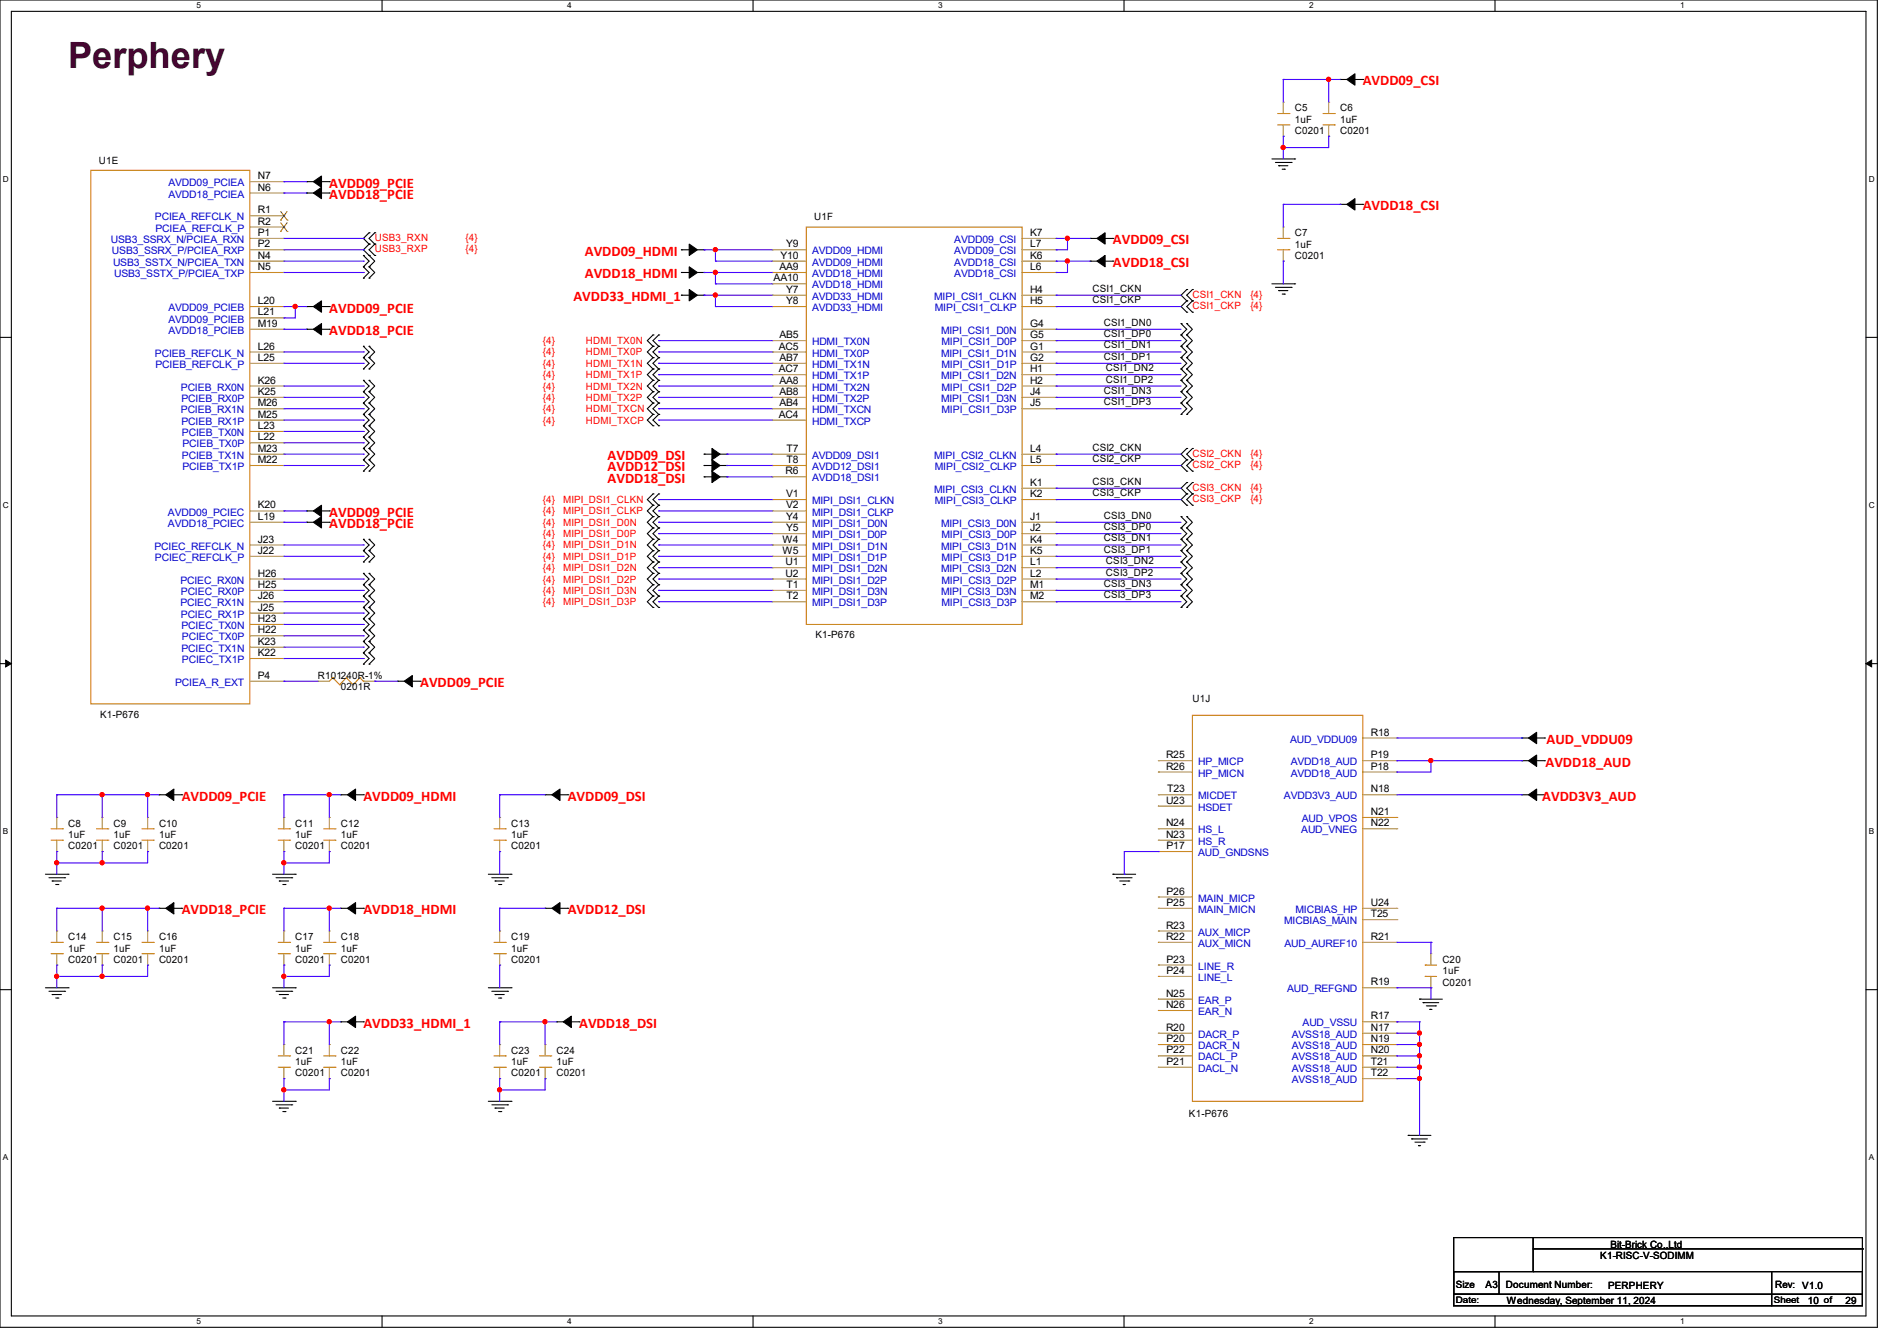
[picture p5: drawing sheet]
<svg xmlns="http://www.w3.org/2000/svg" width="297mm" height="210mm" viewBox="0 0 297 210" stroke-linecap="round" stroke-linejoin="round" font-family="sans-serif">
<defs><g id="words">
<text font-size="5.7" fill="#400000" x="10.7" y="10.6">Perphery</text>
<g font-size="2.3" fill="#f00">
<text x="213.4" y="13.4">AVDD09_CSI</text>
<text x="51.6" y="29.4">AVDD09_PCIE</text>
<text x="51.6" y="31.2">AVDD18_PCIE</text>
<text x="213.4" y="32.9">AVDD18_CSI</text>
<text x="91.6" y="40">AVDD09_HDMI</text>
<text x="174.2" y="38.3">AVDD09_CSI</text>
<text x="174.2" y="41.8">AVDD18_CSI</text>
<text x="89.8" y="47.2">AVDD33_HDMI_1</text>
<text x="91.6" y="43.6">AVDD18_HDMI</text>
<text x="51.6" y="48.9">AVDD09_PCIE</text>
<text x="51.6" y="52.5">AVDD18_PCIE</text>
<text x="95.1" y="72.1">AVDD09_DSI</text>
<text x="95.1" y="73.8">AVDD12_DSI</text>
<text x="95.1" y="75.6">AVDD18_DSI</text>
<text x="51.6" y="80.9">AVDD09_PCIE</text>
<text x="51.6" y="82.7">AVDD18_PCIE</text>
<text x="65.8" y="107.6">AVDD09_PCIE</text>
<text x="242.1" y="116.5">AUD_VDDU09</text>
<text x="28.4" y="125.4">AVDD09_PCIE</text>
<text x="56.9" y="125.4">AVDD09_HDMI</text>
<text x="88.9" y="125.4">AVDD09_DSI</text>
<text x="241.5" y="125.4">AVDD3V3_AUD</text>
<text x="242" y="120.1">AVDD18_AUD</text>
<text x="28.4" y="143.2">AVDD18_PCIE</text>
<text x="56.9" y="143.2">AVDD18_HDMI</text>
<text x="88.9" y="143.2">AVDD12_DSI</text>
<text x="56.9" y="161">AVDD33_HDMI_1</text>
<text x="90.7" y="161">AVDD18_DSI</text>
</g>
<g font-size="1.6">
<text x="202.7" y="17.4">C5</text>
<text x="209.8" y="17.4">C6</text>
<text x="202.7" y="19.2">1uF</text>
<text x="202.7" y="21">C0201</text>
<text x="209.8" y="19.2">1uF</text>
<text x="209.8" y="21">C0201</text>
<text x="15.5" y="25.6">U1E</text>
<text x="40.3" y="28.1">N7</text>
<text x="40.3" y="29.8">N6</text>
<text x="40.3" y="33.4">R1</text>
<text x="40.3" y="35.2">R2</text>
<text x="127.5" y="34.5">U1F</text>
<text x="40.3" y="37">P1</text>
<text x="40.3" y="38.7">P2</text>
<text x="40.3" y="40.5">N4</text>
<text x="122.2" y="40.5">Y10</text>
<text x="123.1" y="38.7">Y9</text>
<text x="161.3" y="37">K7</text>
<text x="161.3" y="38.7">L7</text>
<text x="161.3" y="40.5">K6</text>
<text x="202.7" y="37">C7</text>
<text x="202.7" y="38.8">1uF</text>
<text x="202.7" y="40.6">C0201</text>
<text x="40.3" y="47.6">L20</text>
<text x="40.3" y="42.3">N5</text>
<text x="121.1" y="44.1">AA10</text>
<text x="122" y="42.3">AA9</text>
<text x="123.1" y="45.8">Y7</text>
<text x="123.1" y="47.6">Y8</text>
<text x="161.3" y="42.3">L6</text>
<text x="161.3" y="45.8">H4</text>
<text x="161.3" y="47.6">H5</text>
<text x="171" y="45.7">CSI1_CKN</text>
<text x="171" y="47.5">CSI1_CKP</text>
<text x="40.3" y="49.4">L21</text>
<text x="40.3" y="51.2">M19</text>
<text x="122" y="53">AB5</text>
<text x="161.3" y="51.2">G4</text>
<text x="161.3" y="53">G5</text>
<text x="172.8" y="51">CSI1_DN0</text>
<text x="172.8" y="52.8">CSI1_DP0</text>
<text x="40.3" y="54.7">L26</text>
<text x="40.3" y="56.5">L25</text>
<text x="121.9" y="54.7">AC5</text>
<text x="121.9" y="58.3">AC7</text>
<text x="122" y="56.5">AB7</text>
<text x="161.3" y="54.7">G1</text>
<text x="161.3" y="56.5">G2</text>
<text x="161.3" y="58.3">H1</text>
<text x="172.8" y="54.6">CSI1_DN1</text>
<text x="172.8" y="56.3">CSI1_DP1</text>
<text x="173.2" y="58.1">CSI1_DN2</text>
<text x="173.2" y="59.9">CSI1_DP2</text>
<text x="40.3" y="60.1">K26</text>
<text x="40.3" y="61.8">K25</text>
<text x="40.3" y="63.6">M26</text>
<text x="40.3" y="65.4">M25</text>
<text x="121.9" y="65.4">AC4</text>
<text x="122" y="60.1">AA8</text>
<text x="122" y="61.8">AB8</text>
<text x="122" y="63.6">AB4</text>
<text x="161.3" y="60.1">H2</text>
<text x="161.3" y="61.8">J4</text>
<text x="161.3" y="63.6">J5</text>
<text x="172.8" y="61.7">CSI1_DN3</text>
<text x="172.8" y="63.5">CSI1_DP3</text>
<text x="40.3" y="67.2">L23</text>
<text x="40.3" y="69">L22</text>
<text x="40.3" y="70.7">M23</text>
<text x="123.2" y="70.7">T7</text>
<text x="161.3" y="70.7">L4</text>
<text x="171" y="70.6">CSI2_CKN</text>
<text x="40.3" y="72.5">M22</text>
<text x="123" y="74.3">R6</text>
<text x="123.1" y="77.9">V1</text>
<text x="123.2" y="72.5">T8</text>
<text x="161.3" y="72.5">L5</text>
<text x="161.3" y="76.1">K1</text>
<text x="161.3" y="77.9">K2</text>
<text x="171" y="75.9">CSI3_CKN</text>
<text x="171" y="77.7">CSI3_CKP</text>
<text x="171" y="72.3">CSI2_CKP</text>
<text x="40.3" y="79.6">K20</text>
<text x="40.3" y="81.4">L19</text>
<text x="123.1" y="79.6">V2</text>
<text x="123.1" y="81.4">Y4</text>
<text x="123.1" y="83.2">Y5</text>
<text x="161.3" y="81.4">J1</text>
<text x="161.3" y="83.2">J2</text>
<text x="172.8" y="81.2">CSI3_DN0</text>
<text x="172.8" y="83">CSI3_DP0</text>
<text x="40.3" y="85">J23</text>
<text x="40.3" y="86.7">J22</text>
<text x="122.5" y="85">W4</text>
<text x="122.5" y="86.7">W5</text>
<text x="123" y="88.5">U1</text>
<text x="161.3" y="85">K4</text>
<text x="161.3" y="86.7">K5</text>
<text x="161.3" y="88.5">L1</text>
<text x="172.8" y="84.8">CSI3_DN1</text>
<text x="172.8" y="86.6">CSI3_DP1</text>
<text x="173.2" y="88.3">CSI3_DN2</text>
<text x="40.3" y="90.3">H26</text>
<text x="40.3" y="92.1">H25</text>
<text x="40.3" y="93.9">J26</text>
<text x="40.3" y="95.6">J25</text>
<text x="123" y="90.3">U2</text>
<text x="123.2" y="92.1">T1</text>
<text x="123.2" y="93.9">T2</text>
<text x="161.3" y="90.3">L2</text>
<text x="161.3" y="92.1">M1</text>
<text x="161.3" y="93.9">M2</text>
<text x="172.8" y="91.9">CSI3_DN3</text>
<text x="172.8" y="93.7">CSI3_DP3</text>
<text x="173.2" y="90.1">CSI3_DP2</text>
<text x="40.3" y="97.4">H23</text>
<text x="40.3" y="99.2">H22</text>
<text x="40.3" y="101">K23</text>
<text x="127.7" y="99.9">K1-P676</text>
<text x="40.3" y="106.3">P4</text>
<text x="40.3" y="102.7">K22</text>
<text x="49.8" y="106.3">R101240R-1%</text>
<text x="15.7" y="112.4">K1-P676</text>
<text x="53.3" y="108.1">0201R</text>
<text x="186.7" y="109.9">U1J</text>
<text x="182.6" y="118.7">R25</text>
<text x="214.6" y="115.2">R18</text>
<text x="214.6" y="118.7">P19</text>
<text x="182.6" y="120.5">R26</text>
<text x="182.6" y="125.9">U23</text>
<text x="182.7" y="124.1">T23</text>
<text x="214.6" y="120.5">P18</text>
<text x="214.6" y="124.1">N18</text>
<text x="10.7" y="129.5">C8</text>
<text x="10.7" y="131.2">1uF</text>
<text x="17.8" y="129.5">C9</text>
<text x="17.8" y="131.2">1uF</text>
<text x="24.9" y="129.5">C10</text>
<text x="24.9" y="131.2">1uF</text>
<text x="46.2" y="129.5">C11</text>
<text x="46.2" y="131.2">1uF</text>
<text x="53.3" y="129.5">C12</text>
<text x="53.3" y="131.2">1uF</text>
<text x="80" y="129.5">C13</text>
<text x="80" y="131.2">1uF</text>
<text x="182.6" y="129.4">N24</text>
<text x="182.6" y="131.2">N23</text>
<text x="214.6" y="129.4">N22</text>
<text x="214.6" y="127.6">N21</text>
<text x="10.7" y="133">C0201</text>
<text x="17.8" y="133">C0201</text>
<text x="24.9" y="133">C0201</text>
<text x="46.2" y="133">C0201</text>
<text x="53.3" y="133">C0201</text>
<text x="80" y="133">C0201</text>
<text x="182.6" y="133">P17</text>
<text x="182.6" y="141.9">P25</text>
<text x="182.6" y="140.1">P26</text>
<text x="214.6" y="141.9">U24</text>
<text x="214.6" y="143.6">T25</text>
<text x="10.7" y="147.2">C14</text>
<text x="10.7" y="149">1uF</text>
<text x="17.8" y="147.2">C15</text>
<text x="17.8" y="149">1uF</text>
<text x="24.9" y="147.2">C16</text>
<text x="24.9" y="149">1uF</text>
<text x="46.2" y="147.2">C17</text>
<text x="46.2" y="149">1uF</text>
<text x="53.3" y="147.2">C18</text>
<text x="53.3" y="149">1uF</text>
<text x="80" y="147.2">C19</text>
<text x="80" y="149">1uF</text>
<text x="182.6" y="147.2">R22</text>
<text x="182.6" y="145.4">R23</text>
<text x="214.6" y="147.2">R21</text>
<text x="10.7" y="150.8">C0201</text>
<text x="17.8" y="150.8">C0201</text>
<text x="24.9" y="150.8">C0201</text>
<text x="46.2" y="150.8">C0201</text>
<text x="53.3" y="150.8">C0201</text>
<text x="80" y="150.8">C0201</text>
<text x="182.6" y="152.5">P24</text>
<text x="182.6" y="150.7">P23</text>
<text x="214.6" y="154.3">R19</text>
<text x="225.8" y="150.8">C20</text>
<text x="225.8" y="152.6">1uF</text>
<text x="225.8" y="154.3">C0201</text>
<text x="182.6" y="161.4">R20</text>
<text x="182.6" y="157.9">N26</text>
<text x="182.6" y="156.1">N25</text>
<text x="214.6" y="159.6">R17</text>
<text x="214.6" y="161.4">N17</text>
<text x="46.2" y="165">C21</text>
<text x="46.2" y="166.8">1uF</text>
<text x="53.3" y="165">C22</text>
<text x="53.3" y="166.8">1uF</text>
<text x="80" y="165">C23</text>
<text x="80" y="166.8">1uF</text>
<text x="87.1" y="165">C24</text>
<text x="87.1" y="166.8">1uF</text>
<text x="182.6" y="166.8">P21</text>
<text x="182.6" y="165">P22</text>
<text x="182.6" y="163.2">P20</text>
<text x="214.6" y="163.2">N19</text>
<text x="214.6" y="165">N20</text>
<text x="214.6" y="166.8">T21</text>
<text x="46.2" y="168.6">C0201</text>
<text x="53.3" y="168.6">C0201</text>
<text x="80" y="168.6">C0201</text>
<text x="87.1" y="168.6">C0201</text>
<text x="214.6" y="168.5">T22</text>
<text x="186.2" y="175">K1-P676</text>
<text x="250.5" y="197.2">K1-RISC-V-SODIMM</text>
<text x="252.2" y="195.4">Bit-Brick Co.,Ltd</text>
<text x="227.9" y="201.6">Size</text>
<text x="232.6" y="201.6">A3</text>
<text x="235.8" y="201.6">Document Number:</text>
<text x="251.8" y="201.8">PERPHERY</text>
<text x="277.9" y="201.6">Rev:</text>
<text x="282.2" y="201.8">V1.0</text>
<text x="235.9" y="204.1">Wednesday, September 11, 2024</text>
<text x="283.1" y="204.1">10</text>
<text x="288.9" y="204.1">29</text>
</g>
<g font-size="1.6" fill="#00c">
<text x="26.4" y="29.2">AVDD09_PCIEA</text>
<text x="24.3" y="34.5">PCIEA_REFCLK_N</text>
<text x="26.4" y="30.9">AVDD18_PCIEA</text>
<text x="17.4" y="38.1">USB3_SSRX_N/PCIEA_RXN</text>
<text x="17.5" y="39.8">USB3_SSRX_P/PCIEA_RXP</text>
<text x="17.7" y="41.6">USB3_SSTX_N/PCIEA_TXN</text>
<text x="24.3" y="36.3">PCIEA_REFCLK_P</text>
<text x="127.1" y="39.8">AVDD09_HDMI</text>
<text x="127.1" y="41.6">AVDD09_HDMI</text>
<text x="149.4" y="38.1">AVDD09_CSI</text>
<text x="149.4" y="39.8">AVDD09_CSI</text>
<text x="149.4" y="41.6">AVDD18_CSI</text>
<text x="17.9" y="43.4">USB3_SSTX_P/PCIEA_TXP</text>
<text x="127.1" y="43.4">AVDD18_HDMI</text>
<text x="127.1" y="46.9">AVDD33_HDMI</text>
<text x="127.1" y="45.2">AVDD18_HDMI</text>
<text x="146.3" y="46.9">MIPI_CSI1_CLKN</text>
<text x="149.4" y="43.4">AVDD18_CSI</text>
<text x="26.4" y="48.7">AVDD09_PCIEB</text>
<text x="26.4" y="50.5">AVDD09_PCIEB</text>
<text x="26.4" y="52.3">AVDD18_PCIEB</text>
<text x="127.1" y="48.7">AVDD33_HDMI</text>
<text x="146.4" y="48.7">MIPI_CSI1_CLKP</text>
<text x="147.3" y="52.3">MIPI_CSI1_D0N</text>
<text x="24.3" y="55.8">PCIEB_REFCLK_N</text>
<text x="24.3" y="57.6">PCIEB_REFCLK_P</text>
<text x="127.1" y="54.1">HDMI_TX0N</text>
<text x="127.1" y="55.8">HDMI_TX0P</text>
<text x="127.1" y="57.6">HDMI_TX1N</text>
<text x="127.1" y="59.4">HDMI_TX1P</text>
<text x="147.3" y="55.8">MIPI_CSI1_D1N</text>
<text x="147.3" y="59.4">MIPI_CSI1_D2N</text>
<text x="147.4" y="54.1">MIPI_CSI1_D0P</text>
<text x="147.4" y="57.6">MIPI_CSI1_D1P</text>
<text x="28.3" y="61.2">PCIEB_RX0N</text>
<text x="28.3" y="64.7">PCIEB_RX1N</text>
<text x="28.4" y="63">PCIEB_RX0P</text>
<text x="127.1" y="61.2">HDMI_TX2N</text>
<text x="127.1" y="63">HDMI_TX2P</text>
<text x="127.1" y="64.7">HDMI_TXCN</text>
<text x="147.3" y="63">MIPI_CSI1_D3N</text>
<text x="147.4" y="61.2">MIPI_CSI1_D2P</text>
<text x="147.4" y="64.7">MIPI_CSI1_D3P</text>
<text x="28.4" y="66.5">PCIEB_RX1P</text>
<text x="28.5" y="68.3">PCIEB_TX0N</text>
<text x="28.5" y="71.8">PCIEB_TX1N</text>
<text x="28.6" y="70.1">PCIEB_TX0P</text>
<text x="127.1" y="66.5">HDMI_TXCP</text>
<text x="127.1" y="71.8">AVDD09_DSI1</text>
<text x="146.3" y="71.8">MIPI_CSI2_CLKN</text>
<text x="28.6" y="73.6">PCIEB_TX1P</text>
<text x="127.1" y="73.6">AVDD12_DSI1</text>
<text x="127.1" y="75.4">AVDD18_DSI1</text>
<text x="146.3" y="77.2">MIPI_CSI3_CLKN</text>
<text x="146.4" y="73.6">MIPI_CSI2_CLKP</text>
<text x="26.3" y="80.7">AVDD09_PCIEC</text>
<text x="26.3" y="82.5">AVDD18_PCIEC</text>
<text x="127.1" y="79">MIPI_DSI1_CLKN</text>
<text x="127.1" y="80.7">MIPI_DSI1_CLKP</text>
<text x="127.1" y="82.5">MIPI_DSI1_D0N</text>
<text x="146.4" y="79">MIPI_CSI3_CLKP</text>
<text x="147.3" y="82.5">MIPI_CSI3_D0N</text>
<text x="24.2" y="86.1">PCIEC_REFCLK_N</text>
<text x="24.3" y="87.8">PCIEC_REFCLK_P</text>
<text x="127.1" y="84.3">MIPI_DSI1_D0P</text>
<text x="127.1" y="86.1">MIPI_DSI1_D1N</text>
<text x="127.1" y="87.8">MIPI_DSI1_D1P</text>
<text x="127.1" y="89.6">MIPI_DSI1_D2N</text>
<text x="147.3" y="86.1">MIPI_CSI3_D1N</text>
<text x="147.3" y="89.6">MIPI_CSI3_D2N</text>
<text x="147.4" y="84.3">MIPI_CSI3_D0P</text>
<text x="147.4" y="87.8">MIPI_CSI3_D1P</text>
<text x="28.2" y="91.4">PCIEC_RX0N</text>
<text x="28.2" y="95">PCIEC_RX1N</text>
<text x="28.3" y="93.2">PCIEC_RX0P</text>
<text x="127.1" y="91.4">MIPI_DSI1_D2P</text>
<text x="127.1" y="93.2">MIPI_DSI1_D3N</text>
<text x="127.1" y="95">MIPI_DSI1_D3P</text>
<text x="147.3" y="93.2">MIPI_CSI3_D3N</text>
<text x="147.4" y="91.4">MIPI_CSI3_D2P</text>
<text x="147.4" y="95">MIPI_CSI3_D3P</text>
<text x="28.3" y="96.7">PCIEC_RX1P</text>
<text x="28.4" y="98.5">PCIEC_TX0N</text>
<text x="28.5" y="100.3">PCIEC_TX0P</text>
<text x="27.4" y="107.4">PCIEA_R_EXT</text>
<text x="28.4" y="102.1">PCIEC_TX1N</text>
<text x="28.5" y="103.8">PCIEC_TX1P</text>
<text x="187.6" y="119.8">HP_MICP</text>
<text x="202" y="116.3">AUD_VDDU09</text>
<text x="202.1" y="119.8">AVDD18_AUD</text>
<text x="187.6" y="121.6">HP_MICN</text>
<text x="187.6" y="125.2">MICDET</text>
<text x="201" y="125.2">AVDD3V3_AUD</text>
<text x="202.1" y="121.6">AVDD18_AUD</text>
<text x="187.6" y="127">HSDET</text>
<text x="187.6" y="130.5">HS_L</text>
<text x="203.7" y="130.5">AUD_VNEG</text>
<text x="203.8" y="128.7">AUD_VPOS</text>
<text x="187.6" y="134.1">AUD_GNDSNS</text>
<text x="187.6" y="132.3">HS_R</text>
<text x="187.6" y="143">MAIN_MICN</text>
<text x="187.6" y="141.2">MAIN_MICP</text>
<text x="202.8" y="143">MICBIAS_HP</text>
<text x="187.6" y="148.3">AUX_MICN</text>
<text x="187.6" y="146.5">AUX_MICP</text>
<text x="201.1" y="144.7">MICBIAS_MAIN</text>
<text x="201.1" y="148.3">AUD_AUREF10</text>
<text x="187.6" y="153.6">LINE_L</text>
<text x="187.6" y="151.9">LINE_R</text>
<text x="201.5" y="155.4">AUD_REFGND</text>
<text x="187.6" y="159">EAR_N</text>
<text x="187.6" y="157.2">EAR_P</text>
<text x="203.9" y="160.7">AUD_VSSU</text>
<text x="187.6" y="167.9">DACL_N</text>
<text x="187.6" y="166.1">DACL_P</text>
<text x="187.6" y="164.3">DACR_N</text>
<text x="187.6" y="162.5">DACR_P</text>
<text x="202.2" y="162.5">AVSS18_AUD</text>
<text x="202.2" y="164.3">AVSS18_AUD</text>
<text x="202.2" y="166.1">AVSS18_AUD</text>
<text x="202.2" y="167.9">AVSS18_AUD</text>
<text x="202.2" y="169.6">AVSS18_AUD</text>
</g>
<g font-size="1.6" fill="#f00">
<text x="58.7" y="37.7">USB3_RXN</text>
<text x="58.7" y="39.5">USB3_RXP</text>
<text x="72.9" y="37.7">{4}</text>
<text x="72.9" y="39.5">{4}</text>
<text x="186.7" y="46.6">CSI1_CKN</text>
<text x="195.8" y="46.6">{4}</text>
<text x="85" y="53.9">{4}</text>
<text x="91.7" y="53.9">HDMI_TX0N</text>
<text x="186.7" y="48.4">CSI1_CKP</text>
<text x="195.8" y="48.4">{4}</text>
<text x="85" y="55.7">{4}</text>
<text x="85" y="57.4">{4}</text>
<text x="85" y="59.2">{4}</text>
<text x="91.7" y="55.7">HDMI_TX0P</text>
<text x="91.7" y="57.4">HDMI_TX1N</text>
<text x="91.7" y="59.2">HDMI_TX1P</text>
<text x="85" y="61">{4}</text>
<text x="85" y="62.8">{4}</text>
<text x="85" y="64.6">{4}</text>
<text x="91.7" y="61">HDMI_TX2N</text>
<text x="91.7" y="62.8">HDMI_TX2P</text>
<text x="91.7" y="64.6">HDMI_TXCN</text>
<text x="85" y="66.3">{4}</text>
<text x="91.7" y="66.3">HDMI_TXCP</text>
<text x="186.7" y="71.5">CSI2_CKN</text>
<text x="195.8" y="71.5">{4}</text>
<text x="186.7" y="76.8">CSI3_CKN</text>
<text x="186.7" y="73.3">CSI2_CKP</text>
<text x="195.8" y="76.8">{4}</text>
<text x="195.8" y="73.3">{4}</text>
<text x="85" y="78.8">{4}</text>
<text x="85" y="80.6">{4}</text>
<text x="85" y="82.3">{4}</text>
<text x="88.2" y="78.8">MIPI_DSI1_CLKN</text>
<text x="88.2" y="80.6">MIPI_DSI1_CLKP</text>
<text x="88.2" y="82.3">MIPI_DSI1_D0N</text>
<text x="186.7" y="78.6">CSI3_CKP</text>
<text x="195.8" y="78.6">{4}</text>
<text x="85" y="84.1">{4}</text>
<text x="85" y="85.9">{4}</text>
<text x="85" y="87.7">{4}</text>
<text x="85" y="89.5">{4}</text>
<text x="88.2" y="84.1">MIPI_DSI1_D0P</text>
<text x="88.2" y="85.9">MIPI_DSI1_D1N</text>
<text x="88.2" y="87.7">MIPI_DSI1_D1P</text>
<text x="88.2" y="89.5">MIPI_DSI1_D2N</text>
<text x="85" y="91.2">{4}</text>
<text x="85" y="93">{4}</text>
<text x="85" y="94.8">{4}</text>
<text x="88.2" y="91.2">MIPI_DSI1_D2P</text>
<text x="88.2" y="93">MIPI_DSI1_D3N</text>
<text x="88.2" y="94.8">MIPI_DSI1_D3P</text>
</g>
<g font-size="1.6" fill="#fff">
<text x="58.7" y="41.3">USB3_TXN</text>
<text x="58.7" y="43.1">USB3_TXP</text>
<text x="186.7" y="51.9">CSI1_DN0</text>
<text x="186.7" y="53.7">CSI1_DP0</text>
<text x="58.7" y="55.5">PCIEB_REFCLK_N {4}</text>
<text x="58.7" y="57.3">PCIEB_REFCLK_P {4}</text>
<text x="186.7" y="59.1">CSI1_DN2</text>
<text x="186.7" y="55.5">CSI1_DN1</text>
<text x="186.7" y="57.3">CSI1_DP1</text>
<text x="58.7" y="60.8">PCIEB_RX0N</text>
<text x="58.7" y="62.6">PCIEB_RX0P</text>
<text x="58.7" y="64.4">PCIEB_RX1N</text>
<text x="186.7" y="62.6">CSI1_DN3</text>
<text x="186.7" y="64.4">CSI1_DP3</text>
<text x="186.7" y="60.8">CSI1_DP2</text>
<text x="58.7" y="66.2">PCIEB_RX1P</text>
<text x="58.7" y="67.9">PCIEB_TX0N</text>
<text x="58.7" y="69.7">PCIEB_TX0P</text>
<text x="58.7" y="71.5">PCIEB_TX1N</text>
<text x="58.7" y="73.3">PCIEB_TX1P</text>
<text x="186.7" y="82.2">CSI3_DN0</text>
<text x="186.7" y="83.9">CSI3_DP0</text>
<text x="58.7" y="85.7">PCIEC_REFCLK_N {4}</text>
<text x="58.7" y="87.5">PCIEC_REFCLK_P {4}</text>
<text x="186.7" y="85.7">CSI3_DN1</text>
<text x="186.7" y="87.5">CSI3_DP1</text>
<text x="186.7" y="89.3">CSI3_DN2</text>
<text x="58.7" y="91.1">PCIEC_RX0N</text>
<text x="58.7" y="92.8">PCIEC_RX0P</text>
<text x="58.7" y="94.6">PCIEC_RX1N</text>
<text x="186.7" y="91.1">CSI3_DP2</text>
<text x="186.7" y="92.8">CSI3_DN3</text>
<text x="186.7" y="94.6">CSI3_DP3</text>
<text x="58.7" y="96.4">PCIEC_RX1P</text>
<text x="58.7" y="98.2">PCIEC_TX0N</text>
<text x="58.7" y="99.9">PCIEC_TX0P</text>
<text x="58.7" y="101.7">PCIEC_TX1N</text>
<text x="58.7" y="103.5">PCIEC_TX1P</text>
</g>
<g font-size="1.4">
<text x="227.9" y="204">Date:</text>
<text x="277.7" y="204">Sheet</text>
<text x="285.6" y="204">of</text>
</g>
<g font-size="1.3">
<text x="30.8" y="1.3">5</text>
<text x="88.8" y="1.3">4</text>
<text x="146.9" y="1.3">3</text>
<text x="205" y="1.3">2</text>
<text x="263.1" y="1.3">1</text>
<text x=".5" y="28.4">D</text>
<text x="292.6" y="28.4">D</text>
<text x=".5" y="79.5">C</text>
<text x="292.6" y="79.5">C</text>
<text x=".5" y="130.6">B</text>
<text x="292.6" y="130.6">B</text>
<text x=".5" y="181.7">A</text>
<text x="292.6" y="181.7">A</text>
<text x="30.8" y="207.4">5</text>
<text x="88.8" y="207.4">4</text>
<text x="146.9" y="207.4">3</text>
<text x="205" y="207.4">2</text>
<text x="263.1" y="207.4">1</text>
</g>
</g></defs>
<path d="M0 0h293.9v207.9h-293.9zM1.8 1.8h290.3v204.3h-290.3z" fill="none" stroke="#000" stroke-width=".17"/>
<g fill="#fff">
<path d="M30.8 .2h.7v1.4h-.7z"/>
<path d="M30.8 206.2h.7v1.4h-.7z"/>
</g>
<path d="M59.8 0v1.8M59.8 206.1v1.8" fill="none" stroke="#000" stroke-width=".17"/>
<g fill="#fff">
<path d="M88.8 .2h.7v1.4h-.7z"/>
<path d="M88.8 206.2h.7v1.4h-.7z"/>
</g>
<path d="M117.9 0v1.8M117.9 206.1v1.8" fill="none" stroke="#000" stroke-width=".17"/>
<g fill="#fff">
<path d="M146.9 .2h.7v1.4h-.7z"/>
<path d="M146.9 206.2h.7v1.4h-.7z"/>
</g>
<path d="M176 0v1.8M176 206.1v1.8" fill="none" stroke="#000" stroke-width=".17"/>
<g fill="#fff">
<path d="M205 .2h.7v1.4h-.7z"/>
<path d="M205 206.2h.7v1.4h-.7z"/>
</g>
<path d="M234.1 0v1.8M234.1 206.1v1.8" fill="none" stroke="#000" stroke-width=".17"/>
<g fill="#fff">
<path d="M263.1 .2h.6v1.4h-.6z"/>
<path d="M263.1 206.2h.6v1.4h-.6z"/>
<path d="M.5 27.3h.9v1.4h-.9z"/>
<path d="M292.6 27.3h.9v1.4h-.9z"/>
<path d="M.5 78.4h.9v1.4h-.9z"/>
<path d="M292.6 78.4h.9v1.4h-.9z"/>
</g>
<path d="M0 52.8h1.8M292.1 52.8h1.8" fill="none" stroke="#000" stroke-width=".17"/>
<g fill="#fff">
<path d="M.5 129.5h.8v1.4h-.8z"/>
<path d="M292.6 129.5h.8v1.4h-.8z"/>
</g>
<path d="M0 103.9h1.8M292.1 103.9h1.8" fill="none" stroke="#000" stroke-width=".17"/>
<path d="M.9 103.4l.9 .5-.9 .5zM292.1 103.9l.9-.5v1z" fill="#000" stroke="#000" stroke-width=".16"/>
<g fill="#fff">
<path d="M.5 180.5h.8v1.4h-.8z"/>
<path d="M292.6 180.5h.8v1.4h-.8z"/>
</g>
<g fill="none" stroke="#000" stroke-width=".17">
<path d="M209.8 12.4h.1M209.8 12.4h1.2M211.4 12.4h2M213.4 12.4h.1M48 28.4h.1M48 30.2h.1M48 28.4h1.2M48 30.2h1.2M49.6 28.4h2M49.6 30.2h2M51.6 28.4h.1M51.6 30.2h.1"/>
<path d="M57.8 36.4h.1M57.8 38.2h.1M57.8 36.4l-.9 .9 .9 .9M57.8 38.2l-.9 .9 1.8 1.8-.9 .9M58.7 38.2h.1M58.7 36.4h.1M58.7 36.4l-.9 .9 .9 .9M58.7 38.2l-.9 .9 .9 .9M106.7 39.1h.1M106.7 39.1h1.9M109 39.1h1.2M110.2 39.1h.1"/>
<path d="M170.7 37.3h.1M170.7 37.3h1.2M172.3 37.3h1.9M174.2 37.3h.1M199.1 24.9h3.6M199.7 25.4h2.4M200.2 26h.1M200.2 26h1.4M200.7 26.5h.4M201.1 26.5h.1M202.1 25.4h.1M202.7 24.9h.1"/>
<path d="M209.8 32h.1M209.8 32h1.2M211.4 32h2M213.4 32h.1M48 48h.1M48 51.6h.1M48 48h1.2M48 51.6h1.2M49.6 48h2M49.6 51.6h2M51.6 48h.1M51.6 51.6h.1"/>
<path d="M56.9 40h.1M56.9 41.8h.1M56.9 43.6h.1M56.9 54.2h.1M56.9 56h.1M56.9 59.6h.1M56.9 57.8h.1M56.9 40l.9 .9-.9 .9M56.9 41.8l.9 .9-.9 .9M56.9 54.2l.9 .9-.9 .9M56.9 59.6l.9 .9-.9 .8M56.9 56l.9 .9-.9 .9"/>
<path d="M57.8 40h.1M57.8 41.8h.1M57.8 43.6h.1M57.8 54.2h.1M57.8 56h.1M57.8 59.6h.1M57.8 57.8h.1M57.8 41.8l.9 .9-.9 .9M57.8 54.2l.9 .9-.9 .9M57.8 59.6l.9 .9-.9 .8M57.8 56l.9 .9-.9 .9M58.7 40h.1"/>
<path d="M102.2 52.5h.1M102.2 54.2h.1M102.2 56h.1M102.2 57.8h.1M102.2 59.6h.1M102.2 52.5l-.9 .8 .9 .9M102.2 54.2l-.9 .9 .9 .9M102.2 56l-.9 .9 .9 .9M102.2 57.8l-.9 .9 .9 .9M102.2 59.6l-.9 .9 .9 .8M103.1 54.2h.1M103.1 52.5h.1"/>
<path d="M103.1 56h.1M103.1 57.8h.1M103.1 59.6h.1M103.1 52.5l-.9 .8 .9 .9M103.1 54.2l-.9 .9 .9 .9M103.1 56l-.9 .9 .9 .9M103.1 57.8l-.9 .9 .9 .9M103.1 59.6l-.9 .9 .9 .8M106.7 42.7h.1M106.7 46.2h.1M106.7 42.7h1.9M106.7 46.2h1.9"/>
<path d="M109 42.7h1.2M109 46.2h1.2M110.2 42.7h.1M110.2 46.2h.1M170.7 40.9h.1M170.7 40.9h1.2M172.3 40.9h1.9M174.2 40.9h.1M184.9 57.8h.1M184.9 59.6h.1M184.9 54.2h.1M184.9 56h.1"/>
<path d="M184.9 50.7h.1M184.9 52.5h.1M184.9 57.8l.9 .9-.9 .9M184.9 59.6l.9 .9-.9 .8M184.9 54.2l.9 .9-.9 .9M184.9 56l.9 .9-.9 .9M184.9 50.7l.9 .9-.9 .9M184.9 52.5l.9 .8-.9 .9M185.8 45.3h.1M185.8 47.1h.1M185.8 48.9h.1M185.8 57.8h.1"/>
<path d="M185.8 59.6h.1M185.8 54.2h.1M185.8 56h.1M185.8 50.7h.1M185.8 52.5h.1M185.8 45.3l-.9 .9 .9 .9M185.8 47.1l-.9 .9 .9 .9M185.8 57.8l.9 .9-.9 .9M185.8 59.6l.9 .9-.9 .8M185.8 54.2l.9 .9-.9 .9M185.8 56l.9 .9-.9 .9M185.8 50.7l.9 .9-.9 .9"/>
<path d="M185.8 52.5l.9 .8-.9 .9M186.7 47.1h.1M186.7 45.3h.1M186.7 48.9h.1M186.7 45.3l-.9 .9 .9 .9M186.7 47.1l-.9 .9 .9 .9M199.1 44.4h3.6M199.7 45h2.4M200.2 45.5h.1M200.2 45.5h1.4M200.7 46.1h.4M201.1 46.1h.1"/>
<path d="M202.1 45h.1M202.7 44.4h.1M56.9 61.3h.1M56.9 63.1h.1M56.9 64.9h.1M56.9 66.7h.1M56.9 68.5h.1M56.9 70.2h.1M56.9 72h.1M56.9 73.8h.1M56.9 61.3l.9 .9-.9 .9M56.9 63.1l.9 .9-.9 .9"/>
<path d="M56.9 64.9l.9 .9-.9 .9M56.9 66.7l.9 .9-.9 .9M56.9 68.5l.9 .8-.9 .9M56.9 70.2l.9 .9-.9 .9M56.9 72l.9 .9-.9 .9M57.8 61.3h.1M57.8 63.1h.1M57.8 64.9h.1M57.8 66.7h.1M57.8 68.5h.1M57.8 70.2h.1M57.8 72h.1"/>
<path d="M57.8 73.8h.1M57.8 61.3l.9 .9-.9 .9M57.8 63.1l.9 .9-.9 .9M57.8 64.9l.9 .9-.9 .9M57.8 66.7l.9 .9-.9 .9M57.8 68.5l.9 .8-.9 .9M57.8 70.2l.9 .9-.9 .9M57.8 72l.9 .9-.9 .9M102.2 61.3h.1M102.2 63.1h.1M102.2 64.9h.1M102.2 66.7h.1"/>
<path d="M102.2 77.3h.1M102.2 79.1h.1M102.2 61.3l-.9 .9 .9 .9M102.2 63.1l-.9 .9 .9 .9M102.2 64.9l-.9 .9 .9 .9M102.2 77.3l-.9 .9 .9 .9M102.2 79.1l-.9 .9 .9 .9M103.1 61.3h.1M103.1 63.1h.1M103.1 64.9h.1M103.1 66.7h.1M103.1 79.1h.1"/>
<path d="M103.1 77.3h.1M103.1 61.3l-.9 .9 .9 .9M103.1 63.1l-.9 .9 .9 .9M103.1 64.9l-.9 .9 .9 .9M103.1 77.3l-.9 .9 .9 .9M103.1 79.1l-.9 .9 .9 .9M110.2 71.1h.1M110.2 72.9h.1M110.2 74.7h.1M110.2 71.1h2M110.2 72.9h2M110.2 74.7h2"/>
<path d="M112.6 71.1h1.2M112.6 72.9h1.2M112.6 74.7h1.2M113.8 71.1h.1M113.8 72.9h.1M113.8 74.7h.1M184.9 61.3h.1M184.9 63.1h.1M184.9 64.9h.1M184.9 61.3l.9 .9-.9 .9M184.9 63.1l.9 .9-.9 .9M185.8 61.3h.1"/>
<path d="M185.8 63.1h.1M185.8 64.9h.1M185.8 75.6h.1M185.8 77.3h.1M185.8 79.1h.1M185.8 70.2h.1M185.8 72h.1M185.8 73.8h.1M185.8 61.3l.9 .9-.9 .9M185.8 63.1l.9 .9-.9 .9M185.8 75.6l-.9 .9 .9 .8M185.8 77.3l-.9 .9 .9 .9"/>
<path d="M185.8 70.2l-.9 .9 .9 .9M185.8 72l-.9 .9 .9 .9M186.7 77.3h.1M186.7 75.6h.1M186.7 79.1h.1M186.7 72h.1M186.7 70.2h.1M186.7 73.8h.1M186.7 75.6l-.9 .9 .9 .8M186.7 77.3l-.9 .9 .9 .9M186.7 70.2l-.9 .9 .9 .9M186.7 72l-.9 .9 .9 .9"/>
<path d="M48 80h.1M48 81.8h.1M48 80h1.2M48 81.8h1.2M49.6 80h2M49.6 81.8h2M51.6 80h.1M51.6 81.8h.1M56.9 84.5h.1M56.9 86.2h.1M56.9 88h.1M56.9 91.6h.1"/>
<path d="M56.9 89.8h.1M56.9 93.3h.1M56.9 95.1h.1M56.9 96.9h.1M56.9 98.7h.1M56.9 98.7l.9 .9-.9 .9M56.9 84.5l.9 .8-.9 .9M56.9 86.2l.9 .9-.9 .9M56.9 89.8l.9 .9-.9 .9M56.9 91.6l.9 .9-.9 .8M56.9 93.3l.9 .9-.9 .9M56.9 95.1l.9 .9-.9 .9"/>
<path d="M56.9 96.9l.9 .9-.9 .9M57.8 84.5h.1M57.8 86.2h.1M57.8 88h.1M57.8 91.6h.1M57.8 89.8h.1M57.8 93.3h.1M57.8 95.1h.1M57.8 96.9h.1M57.8 98.7h.1M57.8 98.7l.9 .9-.9 .9M57.8 84.5l.9 .8-.9 .9"/>
<path d="M57.8 86.2l.9 .9-.9 .9M57.8 89.8l.9 .9-.9 .9M57.8 91.6l.9 .9-.9 .8M57.8 93.3l.9 .9-.9 .9M57.8 95.1l.9 .9-.9 .9M57.8 96.9l.9 .9-.9 .9M102.2 80.9h.1M102.2 82.7h.1M102.2 84.5h.1M102.2 86.2h.1M102.2 88h.1M102.2 89.8h.1"/>
<path d="M102.2 91.6h.1M102.2 93.3h.1M102.2 95.1h.1M102.2 80.9l-.9 .9 .9 .9M102.2 82.7l-.9 .9 .9 .9M102.2 84.5l-.9 .8 .9 .9M102.2 86.2l-.9 .9 .9 .9M102.2 88l-.9 .9 .9 .9M102.2 89.8l-.9 .9 .9 .9M102.2 91.6l-.9 .9 .9 .8M102.2 93.3l-.9 .9 .9 .9M103.1 80.9h.1"/>
<path d="M103.1 82.7h.1M103.1 84.5h.1M103.1 86.2h.1M103.1 88h.1M103.1 89.8h.1M103.1 91.6h.1M103.1 93.3h.1M103.1 95.1h.1M103.1 80.9l-.9 .9 .9 .9M103.1 82.7l-.9 .9 .9 .9M103.1 84.5l-.9 .8 .9 .9M103.1 86.2l-.9 .9 .9 .9"/>
<path d="M103.1 88l-.9 .9 .9 .9M103.1 89.8l-.9 .9 .9 .9M103.1 91.6l-.9 .9 .9 .8M103.1 93.3l-.9 .9 .9 .9M184.9 80.9h.1M184.9 82.7h.1M184.9 84.5h.1M184.9 86.2h.1M184.9 88h.1M184.9 89.8h.1M184.9 91.6h.1M184.9 93.3h.1"/>
<path d="M184.9 95.1h.1M184.9 80.9l.9 .9-.9 .9M184.9 82.7l.9 .9-.9 .9M184.9 84.5l.9 .8-.9 .9M184.9 86.2l.9 .9-.9 .9M184.9 88l.9 .9-.9 .9M184.9 89.8l.9 .9-.9 .9M184.9 91.6l.9 .9-.9 .8M184.9 93.3l.9 .9-.9 .9M185.8 80.9h.1M185.8 82.7h.1M185.8 84.5h.1"/>
<path d="M185.8 86.2h.1M185.8 88h.1M185.8 89.8h.1M185.8 91.6h.1M185.8 93.3h.1M185.8 95.1h.1M185.8 80.9l.9 .9-.9 .9M185.8 82.7l.9 .9-.9 .9M185.8 84.5l.9 .8-.9 .9M185.8 86.2l.9 .9-.9 .9M185.8 88l.9 .9-.9 .9M185.8 89.8l.9 .9-.9 .9"/>
<path d="M185.8 91.6l.9 .9-.9 .8M185.8 93.3l.9 .9-.9 .9M56.9 100.5h.1M56.9 102.2h.1M56.9 104h.1M56.9 100.5l.9 .8-.9 .9M56.9 102.2l.9 .9-.9 .9M57.8 100.5h.1M57.8 102.2h.1M57.8 104h.1M57.8 100.5l.9 .8-.9 .9M57.8 102.2l.9 .9-.9 .9"/>
<path d="M62.2 106.7h.1M62.2 106.7h1.3M63.8 106.7h2M65.8 106.7h.1M238.3 115.6h.1M238.3 119.1h.1M238.3 115.6h1.2M238.3 119.1h1.2M239.9 115.6h1.9M239.9 119.1h1.9M241.8 115.6h.1M241.8 119.1h.1"/>
<path d="M7.1 136.9h3.6M7.7 137.5h2.4M8.2 138h.1M8.2 138h1.4M8.7 138.5h.4M9.1 138.5h.1M10.1 137.5h.1M10.7 136.9h.1M24.9 124.5h.1M24.9 124.5h1.2M26.5 124.5h1.9M28.4 124.5h.1"/>
<path d="M42.7 136.9h3.5M43.2 137.5h2.5M43.7 138h.1M43.7 138h1.5M44.3 138.5h.3M44.6 138.5h.1M45.7 137.5h.1M46.2 136.9h.1M53.3 124.5h.1M53.3 124.5h1.3M54.9 124.5h2M56.9 124.5h.1"/>
<path d="M76.5 136.9h3.5M77 137.5h2.5M77.5 138h.1M77.5 138h1.5M78.1 138.5h.3M78.4 138.5h.1M79.5 137.5h.1M80 136.9h.1M85.3 124.5h.1M85.3 124.5h1.3M87 124.5h1.9M88.9 124.5h.1"/>
<path d="M174.2 136.9h.1M174.2 136.9h3.6M174.8 137.5h.1M174.8 137.5h2.4M175.3 138h1.4M175.9 138.5h.1M175.9 138.5h.3M176.7 138h.1M238.3 124.5h.1M238.3 124.5h1.2M239.9 124.5h1.9M241.8 124.5h.1"/>
<path d="M0 155h1.8M7.1 154.7h3.6M7.7 155.2h2.4M8.2 155.7h.1M8.2 155.7h1.4M8.7 156.3h.4M9.1 156.3h.1M10.1 155.2h.1M10.7 154.7h.1M24.9 142.2h.1M24.9 142.2h1.2M26.5 142.2h1.9"/>
<path d="M28.4 142.2h.1M42.7 154.7h3.5M43.2 155.2h2.5M43.7 155.7h.1M43.7 155.7h1.5M44.3 156.3h.3M44.6 156.3h.1M45.7 155.2h.1M46.2 154.7h.1M53.3 142.2h.1M53.3 142.2h1.3M54.9 142.2h2"/>
<path d="M56.9 142.2h.1M76.5 154.7h3.5M77 155.2h2.5M77.5 155.7h.1M77.5 155.7h1.5M78.1 156.3h.3M78.4 156.3h.1M79.5 155.2h.1M80 154.7h.1M85.3 142.2h.1M85.3 142.2h1.3M87 142.2h1.9"/>
<path d="M88.9 142.2h.1M222.2 156.5h.1M222.2 156.5h3.6M222.8 157h.1M222.8 157h2.5M223.3 157.5h1.4M223.9 158.1h.1M223.9 158.1h.3M224.7 157.5h.1M292.1 155h1.8M42.7 172.5h3.5M43.2 173h2.5"/>
<path d="M43.7 173.5h.1M43.7 173.5h1.5M44.3 174.1h.3M44.6 174.1h.1M45.7 173h.1M46.2 172.5h.1M53.3 160h.1M53.3 160h1.3M54.9 160h2M56.9 160h.1M76.5 172.5h3.5M77 173h2.5"/>
<path d="M77.5 173.5h.1M77.5 173.5h1.5M78.1 174.1h.3M78.4 174.1h.1M79.5 173h.1M80 172.5h.1M87.1 160h.1M87.1 160h1.2M88.7 160h2M90.7 160h.1M220.5 177.8h.1M220.5 177.8h3.5"/>
<path d="M221 178.4h.1M221 178.4h2.5M221.5 178.9h1.5M222.1 179.4h.1M222.1 179.4h.3M223 178.9h.1M227.6 199.1h7.1v3.6h-7.1zM227.6 199.1h49.8v3.6h-49.8zM227.6 193.8h64v10.7h-64zM240 199.1h.1M240 195.6h51.6M240 193.8v5.3"/>
<path d="M277.4 199.1h14.2v3.6h-14.2zM291.6 195.6h.1M227.6 202.7h49.8v1.8h-49.8zM277.4 202.7h14.2v1.8h-14.2z"/>
</g>
<g fill="#000" stroke="#000" stroke-width=".17">
<path d="M210.9 12.4l1.2-.8v1.7z" fill-rule="evenodd"/>
<path d="M49.1 28.4l1.2-.8v1.7z" fill-rule="evenodd"/>
<path d="M49.1 30.2l1.2-.9v1.8z" fill-rule="evenodd"/>
<path d="M107.9 38.2l1.3 .9-1.3 .9z" fill-rule="evenodd"/>
<path d="M171.7 37.3l1.3-.9v1.8z" fill-rule="evenodd"/>
<path d="M210.9 32l1.2-.9v1.8z" fill-rule="evenodd"/>
<path d="M49.1 48l1.2-.9v1.8z" fill-rule="evenodd"/>
<path d="M49.1 51.6l1.2-.9v1.8z" fill-rule="evenodd"/>
<path d="M107.9 41.8l1.3 .9-1.3 .9z" fill-rule="evenodd"/>
<path d="M107.9 45.3l1.3 .9-1.3 .9z" fill-rule="evenodd"/>
<path d="M171.7 40.9l1.3-.9v1.8z" fill-rule="evenodd"/>
<path d="M111.5 70.2l1.2 .9-1.2 .9z" fill-rule="evenodd"/>
<path d="M111.5 72l1.2 .9-1.2 .9z" fill-rule="evenodd"/>
<path d="M111.5 73.8l1.2 .9-1.2 .9z" fill-rule="evenodd"/>
<path d="M49.1 80l1.2-.9v1.8z" fill-rule="evenodd"/>
<path d="M49.1 81.8l1.2-.9v1.8z" fill-rule="evenodd"/>
<path d="M63.3 106.7l1.3-.9v1.8z" fill-rule="evenodd"/>
<path d="M239.3 115.6l1.3-.9v1.8z" fill-rule="evenodd"/>
<path d="M239.3 119.1l1.3-.9v1.8z" fill-rule="evenodd"/>
<path d="M26 124.5l1.2-.9v1.7z" fill-rule="evenodd"/>
<path d="M54.4 124.5l1.3-.9v1.7z" fill-rule="evenodd"/>
<path d="M86.4 124.5l1.3-.9v1.7z" fill-rule="evenodd"/>
<path d="M239.3 124.5l1.3-.9v1.7z" fill-rule="evenodd"/>
<path d="M26 142.2l1.2-.8v1.7z" fill-rule="evenodd"/>
<path d="M54.4 142.2l1.3-.8v1.7z" fill-rule="evenodd"/>
<path d="M86.4 142.2l1.3-.8v1.7z" fill-rule="evenodd"/>
<path d="M54.4 160l1.3-.9v1.8z" fill-rule="evenodd"/>
<path d="M88.2 160l1.3-.9v1.8z" fill-rule="evenodd"/>
</g>
<g fill="none" stroke="#cc8006" stroke-width=".17">
<path d="M200 19.6h1.8M200 17.8h1.8M201.8 19.6h.1M201.8 17.8h.1M207.1 19.6h1.8M207.1 17.8h1.8M208.9 19.6h.1M208.9 17.8h.1M14.2 26.7h24.9v83.5h-24.9zM126.2 35.6h33.8v62.2h-33.8zM200 39.1h1.8M200 37.3h1.8"/>
<path d="M201.8 39.1h.1M201.8 37.3h.1M52.1 106.1h.1M52.1 106.1l-.5 .6M52.1 106.1l1.1 1.1M53.2 107.2h.1M54.2 106.1h.1M54.2 106.1l-1 1.1M54.2 106.1l1.1 1.1M55.3 107.2h.1M56.3 106.1h.1M56.3 106.1l-1 1.1"/>
<path d="M56.3 106.1l.6 .6M56.9 106.7h.1M186.7 112h26.7v60.5h-26.7zM8 131.6h1.8M8 129.8h1.8M9.8 131.6h.1M9.8 129.8h.1M15.1 131.6h1.8M15.1 129.8h1.8M16.9 131.6h.1M16.9 129.8h.1M22.2 131.6h1.8"/>
<path d="M22.2 129.8h1.8M24 131.6h.1M24 129.8h.1M43.6 131.6h1.7M43.6 129.8h1.7M45.3 131.6h.1M45.3 129.8h.1M50.7 131.6h1.8M50.7 129.8h1.8M52.5 131.6h.1M52.5 129.8h.1M77.3 131.6h1.8"/>
<path d="M77.3 129.8h1.8M79.1 131.6h.1M79.1 129.8h.1M8 149.4h1.8M8 147.6h1.8M9.8 149.4h.1M9.8 147.6h.1M15.1 149.4h1.8M15.1 147.6h1.8M16.9 149.4h.1M16.9 147.6h.1M22.2 149.4h1.8"/>
<path d="M22.2 147.6h1.8M24 149.4h.1M24 147.6h.1M43.6 149.4h1.7M43.6 147.6h1.7M45.3 149.4h.1M45.3 147.6h.1M50.7 149.4h1.8M50.7 147.6h1.8M52.5 149.4h.1M52.5 147.6h.1M77.3 149.4h1.8"/>
<path d="M77.3 147.6h1.8M79.1 149.4h.1M79.1 147.6h.1M223.1 152.9h.1M223.1 151.1h.1M223.1 152.9h1.8M223.1 151.1h1.8M43.6 167.1h1.7M43.6 165.4h1.7M45.3 167.1h.1M45.3 165.4h.1M50.7 167.1h1.8"/>
<path d="M50.7 165.4h1.8M52.5 167.1h.1M52.5 165.4h.1M77.3 167.1h1.8M77.3 165.4h1.8M79.1 167.1h.1M79.1 165.4h.1M84.5 167.1h1.7M84.5 165.4h1.7M86.2 167.1h.1M86.2 165.4h.1"/>
</g>
<g fill="none" stroke="#a84" stroke-width=".17">
<path d="M200.9 16h.1M200.9 16v1.8M200.9 19.6v1.7M208 16h.1M208 16v1.8M208 19.6v1.7M39.1 28.4h5.3M39.1 30.2h5.3M39.1 33.8h5.3M39.1 35.6h5.3M39.1 37.3h5.3M39.1 39.1h5.3"/>
<path d="M44.4 28.4h.1M44.4 30.2h.1M44.4 33.8h.1M44.4 35.6h.1M44.4 37.3h.1M44.4 39.1h.1M120.9 39.1h.1M120.9 39.1h5.3M160 37.3h5.4M160 39.1h5.4M165.4 37.3h.1M165.4 39.1h.1"/>
<path d="M200.9 21.3h.1M200.9 35.6h.1M200.9 35.6v1.7M200.9 39.1v1.8M208 21.3h.1M39.1 48h5.3M39.1 49.8h5.3M39.1 51.6h5.3M39.1 40.9h5.3M39.1 42.7h5.3M39.1 55.1h5.3M39.1 56.9h5.3"/>
<path d="M44.4 48h.1M44.4 49.8h.1M44.4 51.6h.1M44.4 40.9h.1M44.4 42.7h.1M44.4 55.1h.1M44.4 56.9h.1M120.9 40.9h.1M120.9 42.7h.1M120.9 46.2h.1M120.9 48h.1M120.9 53.3h.1"/>
<path d="M120.9 55.1h.1M120.9 56.9h.1M120.9 58.7h.1M120.9 44.4h.1M120.9 48h5.3M120.9 40.9h5.3M120.9 42.7h5.3M120.9 55.1h5.3M120.9 56.9h5.3M120.9 46.2h5.3M120.9 53.3h5.3M120.9 58.7h5.3"/>
<path d="M120.9 44.4h5.3M160 48h5.4M160 51.6h5.4M160 40.9h5.4M160 42.7h5.4M160 55.1h5.4M160 56.9h5.4M160 46.2h5.4M160 53.3h5.4M160 58.7h5.4M165.4 40.9h.1M165.4 42.7h.1"/>
<path d="M165.4 46.2h.1M165.4 48h.1M165.4 51.6h.1M165.4 53.3h.1M165.4 55.1h.1M165.4 56.9h.1M165.4 58.7h.1M200.9 40.9h.1M39.1 60.5h5.3M39.1 62.2h5.3M39.1 64h5.3M39.1 65.8h5.3"/>
<path d="M39.1 67.6h5.3M39.1 69.3h5.3M39.1 71.1h5.3M39.1 72.9h5.3M44.4 60.5h.1M44.4 62.2h.1M44.4 64h.1M44.4 65.8h.1M44.4 67.6h.1M44.4 69.3h.1M44.4 71.1h.1M44.4 72.9h.1"/>
<path d="M120.9 60.5h.1M120.9 62.2h.1M120.9 64h.1M120.9 65.8h.1M120.9 71.1h.1M120.9 72.9h.1M120.9 74.7h.1M120.9 78.2h.1M120.9 60.5h5.3M120.9 62.2h5.3M120.9 64h5.3M120.9 65.8h5.3"/>
<path d="M120.9 71.1h5.3M120.9 72.9h5.3M120.9 74.7h5.3M120.9 78.2h5.3M160 60.5h5.4M160 62.2h5.4M160 64h5.4M160 71.1h5.4M160 72.9h5.4M160 78.2h5.4M160 76.5h5.4M165.4 60.5h.1"/>
<path d="M165.4 62.2h.1M165.4 64h.1M165.4 71.1h.1M165.4 72.9h.1M165.4 76.5h.1M165.4 78.2h.1M39.1 80h5.3M39.1 81.8h5.3M39.1 85.3h5.3M39.1 87.1h5.3M39.1 90.7h5.3M39.1 92.5h5.3"/>
<path d="M39.1 94.2h5.3M39.1 96h5.3M39.1 97.8h5.3M39.1 99.6h5.3M44.4 80h.1M44.4 81.8h.1M44.4 85.3h.1M44.4 87.1h.1M44.4 90.7h.1M44.4 92.5h.1M44.4 94.2h.1M44.4 96h.1"/>
<path d="M44.4 97.8h.1M44.4 99.6h.1M120.9 80h.1M120.9 81.8h.1M120.9 83.6h.1M120.9 85.3h.1M120.9 87.1h.1M120.9 88.9h.1M120.9 90.7h.1M120.9 92.5h.1M120.9 94.2h.1M120.9 80h5.3"/>
<path d="M120.9 81.8h5.3M120.9 85.3h5.3M120.9 87.1h5.3M120.9 90.7h5.3M120.9 92.5h5.3M120.9 94.2h5.3M120.9 83.6h5.3M120.9 88.9h5.3M160 81.8h5.4M160 85.3h5.4M160 87.1h5.4M160 90.7h5.4"/>
<path d="M160 92.5h5.4M160 94.2h5.4M160 83.6h5.4M160 88.9h5.4M165.4 81.8h.1M165.4 83.6h.1M165.4 85.3h.1M165.4 87.1h.1M165.4 88.9h.1M165.4 90.7h.1M165.4 92.5h.1M165.4 94.2h.1"/>
<path d="M39.1 106.7h5.3M39.1 101.3h5.3M39.1 103.1h5.3M44.4 106.7h.1M44.4 101.3h.1M44.4 103.1h.1M49.8 106.7h.1M49.8 106.7h1.8M56.9 106.7h1.8M58.7 106.7h.1M181.4 119.1h.1M181.4 119.1h5.3"/>
<path d="M213.4 115.6h5.3M213.4 119.1h5.3M218.7 115.6h.1M218.7 119.1h.1M8.9 133.3h.1M8.9 128h.1M8.9 128v1.8M8.9 131.6v1.7M16 133.3h.1M16 128h.1M16 128v1.8M16 131.6v1.7"/>
<path d="M23.1 133.3h.1M23.1 128h.1M23.1 128v1.8M23.1 131.6v1.7M44.4 133.3h.1M44.4 128h.1M44.4 128v1.8M44.4 131.6v1.7M51.6 133.3h.1M51.6 128h.1M51.6 128v1.8M51.6 131.6v1.7"/>
<path d="M78.2 133.3h.1M78.2 128h.1M78.2 128v1.8M78.2 131.6v1.7M181.4 133.3h.1M181.4 120.9h.1M181.4 126.2h.1M181.4 129.8h.1M181.4 131.6h.1M181.4 124.5h.1M181.4 120.9h5.3M181.4 124.5h5.3"/>
<path d="M181.4 133.3h5.3M181.4 129.8h5.3M181.4 126.2h5.3M181.4 131.6h5.3M213.4 120.9h5.3M213.4 124.5h5.3M213.4 129.8h5.3M213.4 128h5.3M218.7 120.9h.1M218.7 124.5h.1M218.7 129.8h.1M218.7 128h.1"/>
<path d="M8.9 151.1h.1M8.9 145.8h.1M8.9 145.8v1.8M8.9 149.4v1.7M16 151.1h.1M16 145.8h.1M16 145.8v1.8M16 149.4v1.7M23.1 151.1h.1M23.1 145.8h.1M23.1 145.8v1.8M23.1 149.4v1.7"/>
<path d="M44.4 151.1h.1M44.4 145.8h.1M44.4 145.8v1.8M44.4 149.4v1.7M51.6 151.1h.1M51.6 145.8h.1M51.6 145.8v1.8M51.6 149.4v1.7M78.2 151.1h.1M78.2 145.8h.1M78.2 145.8v1.8M78.2 149.4v1.7"/>
<path d="M181.4 147.6h.1M181.4 145.8h.1M181.4 158.2h.1M181.4 156.5h.1M181.4 152.9h.1M181.4 151.1h.1M181.4 142.2h.1M181.4 140.5h.1M181.4 147.6h5.3M181.4 145.8h5.3M181.4 158.2h5.3M181.4 156.5h5.3"/>
<path d="M181.4 152.9h5.3M181.4 151.1h5.3M181.4 142.2h5.3M181.4 140.5h5.3M213.4 147.6h5.3M213.4 154.7h5.3M213.4 142.2h5.3M213.4 144h5.3M218.7 147.6h.1M218.7 154.7h.1M218.7 142.2h.1M218.7 144h.1"/>
<path d="M224 154.7h.1M224 149.4h.1M224 149.4v1.7M224 152.9v1.8M44.4 168.9h.1M44.4 163.6h.1M44.4 163.6v1.8M44.4 167.1v1.8M51.6 168.9h.1M51.6 163.6h.1M51.6 163.6v1.8M51.6 167.1v1.8"/>
<path d="M78.2 168.9h.1M78.2 163.6h.1M78.2 163.6v1.8M78.2 167.1v1.8M85.3 168.9h.1M85.3 163.6h.1M85.3 163.6v1.8M85.3 167.1v1.8M181.4 167.1h.1M181.4 165.4h.1M181.4 163.6h.1M181.4 161.8h.1"/>
<path d="M181.4 161.8h5.3M181.4 163.6h5.3M181.4 165.4h5.3M181.4 167.1h5.3M213.4 160h5.3M213.4 161.8h5.3M213.4 163.6h5.3M213.4 165.4h5.3M213.4 167.1h5.3M213.4 168.9h5.3M218.7 160h.1M218.7 161.8h.1"/>
<path d="M218.7 163.6h.1M218.7 165.4h.1M218.7 167.1h.1M218.7 168.9h.1"/>
</g>
<path d="M43.9 34.5h.1M43.9 36.3h.1M43.9 33.1l1.1 1.4M43.9 34.8l1.1 1.5M45 34.5h.1M45 36.3h.1M45 33.1l-1.1 1.4M45 34.8l-1.1 1.5" fill="none" stroke="#804000" stroke-width=".16"/>
<g fill="none" stroke="#4200ff" stroke-width=".17">
<path d="M200.9 12.4h.1M200.9 12.4v3.6M200.9 12.4h8.9M208 12.4h.1M208 12.4v3.6M44.4 28.4h.1M44.4 30.2h.1M44.4 28.4h3.6M44.4 30.2h3.6M44.4 37.3h12.5M44.4 39.1h12.5M56.9 37.3h.1"/>
<path d="M56.9 39.1h.1M110.2 39.1h.1M110.2 39.1h10.7M112 39.1h.1M112 39.1v1.8M165.4 37.3h.1M165.4 39.1h.1M165.4 37.3h5.3M167.1 37.3h.1M167.1 37.3v1.8h-1.7M200.9 21.3h.1M200.9 23.1h.1"/>
<path d="M200.9 32h.1M200.9 21.3v3.6M200.9 32v3.6M200.9 32h8.9M208 21.3h.1M208 21.3v1.8h-7.1M209.8 32h.1M44.4 48h.1M44.4 49.8h.1M44.4 51.6h.1M44.4 40.9h12.5M44.4 42.7h12.5"/>
<path d="M44.4 48h3.6M44.4 51.6h3.6M44.4 55.1h12.5M44.4 56.9h12.5M46.2 48h.1M46.2 48v1.8h-1.8M56.9 40.9h.1M56.9 42.7h.1M56.9 55.1h.1M56.9 56.9h.1M103.1 53.3h.1M103.1 55.1h.1"/>
<path d="M103.1 56.9h.1M103.1 58.7h.1M103.1 53.3h17.8M103.1 55.1h17.8M103.1 56.9h17.8M103.1 58.7h17.8M110.2 42.7h.1M110.2 46.2h.1M110.2 42.7h10.7M110.2 46.2h10.7M112 40.9h.1M112 42.7h.1"/>
<path d="M112 44.4h.1M112 46.2h.1M112 48h.1M112 42.7v1.7M112 46.2v1.8M112 40.9h8.9M112 48h8.9M112 44.4h8.9M165.4 40.9h.1M165.4 42.7h.1M165.4 46.2h.1M165.4 48h.1"/>
<path d="M165.4 58.7h.1M165.4 55.1h.1M165.4 56.9h.1M165.4 51.6h.1M165.4 53.3h.1M165.4 40.9h5.3M165.4 48h19.5M165.4 46.2h19.5M165.4 51.6h19.5M165.4 53.3h19.5M165.4 55.1h19.5M165.4 56.9h19.5"/>
<path d="M165.4 58.7h19.5M167.1 40.9h.1M167.1 40.9v1.8h-1.7M200.9 40.9h.1M200.9 40.9v3.5M44.4 71.1h12.5M44.4 72.9h12.5M44.4 60.5h12.5M44.4 62.2h12.5M44.4 64h12.5M44.4 65.8h12.5M44.4 67.6h12.5"/>
<path d="M44.4 69.3h12.5M56.9 60.5h.1M56.9 62.2h.1M56.9 64h.1M56.9 65.8h.1M56.9 67.6h.1M56.9 69.3h.1M56.9 71.1h.1M56.9 72.9h.1M103.1 60.5h.1M103.1 62.2h.1M103.1 64h.1"/>
<path d="M103.1 65.8h.1M103.1 78.2h.1M103.1 60.5h17.8M103.1 62.2h17.8M103.1 64h17.8M103.1 65.8h17.8M103.1 78.2h17.8M113.8 71.1h.1M113.8 72.9h.1M113.8 74.7h.1M113.8 71.1h7.1M113.8 72.9h7.1"/>
<path d="M113.8 74.7h7.1M165.4 62.2h.1M165.4 64h.1M165.4 60.5h.1M165.4 76.5h.1M165.4 78.2h.1M165.4 71.1h.1M165.4 72.9h.1M165.4 71.1h19.5M165.4 72.9h19.5M165.4 60.5h19.5M165.4 62.2h19.5"/>
<path d="M165.4 64h19.5M165.4 76.5h19.5M165.4 78.2h19.5M44.4 80h.1M44.4 81.8h.1M44.4 80h3.6M44.4 81.8h3.6M44.4 85.3h12.5M44.4 87.1h12.5M44.4 90.7h12.5M44.4 92.5h12.5M44.4 94.2h12.5"/>
<path d="M44.4 96h12.5M44.4 97.8h12.5M44.4 99.6h12.5M56.9 85.3h.1M56.9 87.1h.1M56.9 90.7h.1M56.9 92.5h.1M56.9 94.2h.1M56.9 96h.1M56.9 97.8h.1M56.9 99.6h.1M103.1 80h.1"/>
<path d="M103.1 81.8h.1M103.1 83.6h.1M103.1 85.3h.1M103.1 87.1h.1M103.1 88.9h.1M103.1 90.7h.1M103.1 92.5h.1M103.1 94.2h.1M103.1 80h17.8M103.1 81.8h17.8M103.1 83.6h17.8M103.1 85.3h17.8"/>
<path d="M103.1 87.1h17.8M103.1 88.9h17.8M103.1 90.7h17.8M103.1 92.5h17.8M103.1 94.2h17.8M165.4 81.8h.1M165.4 83.6h.1M165.4 85.3h.1M165.4 87.1h.1M165.4 88.9h.1M165.4 90.7h.1M165.4 92.5h.1"/>
<path d="M165.4 94.2h.1M165.4 81.8h19.5M165.4 83.6h19.5M165.4 85.3h19.5M165.4 87.1h19.5M165.4 88.9h19.5M165.4 90.7h19.5M165.4 92.5h19.5M165.4 94.2h19.5M44.4 106.7h.1M44.4 101.3h12.5M44.4 103.1h12.5"/>
<path d="M44.4 106.7h5.4M56.9 101.3h.1M56.9 103.1h.1M58.7 106.7h.1M58.7 106.7h3.5M218.7 119.1h.1M218.7 115.6h19.6M218.7 119.1h19.6M224 119.1h.1M224 119.1v1.8h-5.3M238.3 115.6h.1M238.3 119.1h.1"/>
<path d="M8.9 124.5h.1M8.9 133.3h.1M8.9 135.1h.1M8.9 124.5v3.5M8.9 133.3v3.6M8.9 124.5h16M16 124.5h.1M16 133.3h.1M16 135.1h.1M16 124.5v3.5M16 133.3v1.8M23.1 124.5h.1"/>
<path d="M23.1 133.3h.1M23.1 124.5v3.5M23.1 133.3v1.8h-14.2M44.4 124.5h.1M44.4 133.3h.1M44.4 135.1h.1M44.4 124.5h8.9M44.4 124.5v3.5M44.4 133.3v3.6M51.6 133.3h.1M51.6 124.5h.1M51.6 133.3v1.8h-7.2"/>
<path d="M51.6 124.5v3.5M78.2 124.5h.1M78.2 133.3h.1M78.2 124.5h7.1M78.2 124.5v3.5M78.2 133.3v3.6M176 136.9h.1M181.4 133.3h.1M181.4 133.3h-5.4v3.6M218.7 120.9h.1M218.7 124.5h19.6M238.3 124.5h.1"/>
<path d="M8.9 142.2h.1M8.9 151.1h.1M8.9 152.9h.1M8.9 142.2v3.6M8.9 151.1v3.6M8.9 142.2h16M16 142.2h.1M16 151.1h.1M16 152.9h.1M16 142.2v3.6M16 151.1v1.8M23.1 142.2h.1"/>
<path d="M23.1 151.1h.1M23.1 142.2v3.6M23.1 151.1v1.8h-14.2M44.4 142.2h.1M44.4 151.1h.1M44.4 152.9h.1M44.4 142.2v3.6M44.4 151.1v3.6M44.4 142.2h8.9M51.6 142.2h.1M51.6 151.1h.1M51.6 151.1v1.8h-7.2"/>
<path d="M51.6 142.2v3.6M78.2 142.2h.1M78.2 151.1h.1M78.2 142.2h7.1M78.2 142.2v3.6M78.2 151.1v3.6M218.7 154.7h.1M218.7 147.6h5.3M218.7 154.7h5.3M224 147.6h.1M224 154.7h.1M224 147.6v1.8"/>
<path d="M224 154.7v1.8M44.4 160h.1M44.4 168.9h.1M44.4 170.7h.1M44.4 160v3.6M44.4 168.9v3.6M44.4 160h8.9M51.6 160h.1M51.6 168.9h.1M51.6 168.9v1.8h-7.2M51.6 160v3.6M78.2 160h.1"/>
<path d="M78.2 168.9h.1M78.2 170.7h.1M78.2 160h8.9M78.2 160v3.6M78.2 168.9v3.6M85.3 160h.1M85.3 168.9h.1M85.3 160v3.6M85.3 168.9v1.8h-7.1M218.7 160h.1M218.7 161.8h.1M218.7 163.6h.1"/>
<path d="M218.7 165.4h.1M218.7 167.1h.1M218.7 168.9h.1M218.7 160h3.5M218.7 161.8h3.5M218.7 163.6h3.5M218.7 165.4h3.5M218.7 167.1h3.5M218.7 168.9h3.5M222.2 160h.1M222.2 161.8h.1M222.2 163.6h.1"/>
<path d="M222.2 165.4h.1M222.2 167.1h.1M222.2 168.9h.1M222.2 160v17.8"/>
</g>
<g fill="#f00" stroke="#f00" stroke-width=".17">
<circle cx="23.1" cy="124.4" r=".32"/>
<circle cx="16" cy="124.4" r=".32"/>
<circle cx="8.9" cy="135.1" r=".32"/>
<circle cx="16" cy="135.1" r=".32"/>
<circle cx="16" cy="142.2" r=".32"/>
<circle cx="167.1" cy="37.3" r=".32"/>
<circle cx="112" cy="39.1" r=".32"/>
<circle cx="167.1" cy="40.9" r=".32"/>
<circle cx="112" cy="42.7" r=".32"/>
<circle cx="8.9" cy="152.9" r=".32"/>
<circle cx="16" cy="152.9" r=".32"/>
<circle cx="46.2" cy="48" r=".32"/>
<circle cx="112" cy="46.2" r=".32"/>
<circle cx="44.4" cy="170.7" r=".32"/>
<circle cx="208" cy="12.4" r=".32"/>
<circle cx="200.9" cy="23.1" r=".32"/>
<circle cx="85.3" cy="160" r=".32"/>
<circle cx="78.2" cy="170.7" r=".32"/>
<circle cx="51.5" cy="124.4" r=".32"/>
<circle cx="44.4" cy="135.1" r=".32"/>
<circle cx="51.5" cy="142.2" r=".32"/>
<circle cx="44.4" cy="152.9" r=".32"/>
<circle cx="51.5" cy="160" r=".32"/>
<circle cx="224" cy="119.1" r=".32"/>
<circle cx="222.2" cy="161.8" r=".32"/>
<circle cx="222.2" cy="163.6" r=".32"/>
<circle cx="222.2" cy="165.3" r=".32"/>
<circle cx="222.2" cy="167.1" r=".32"/>
<circle cx="222.2" cy="168.9" r=".32"/>
<circle cx="23.1" cy="142.2" r=".32"/>
</g>
<use href="#words"/>
</svg>
